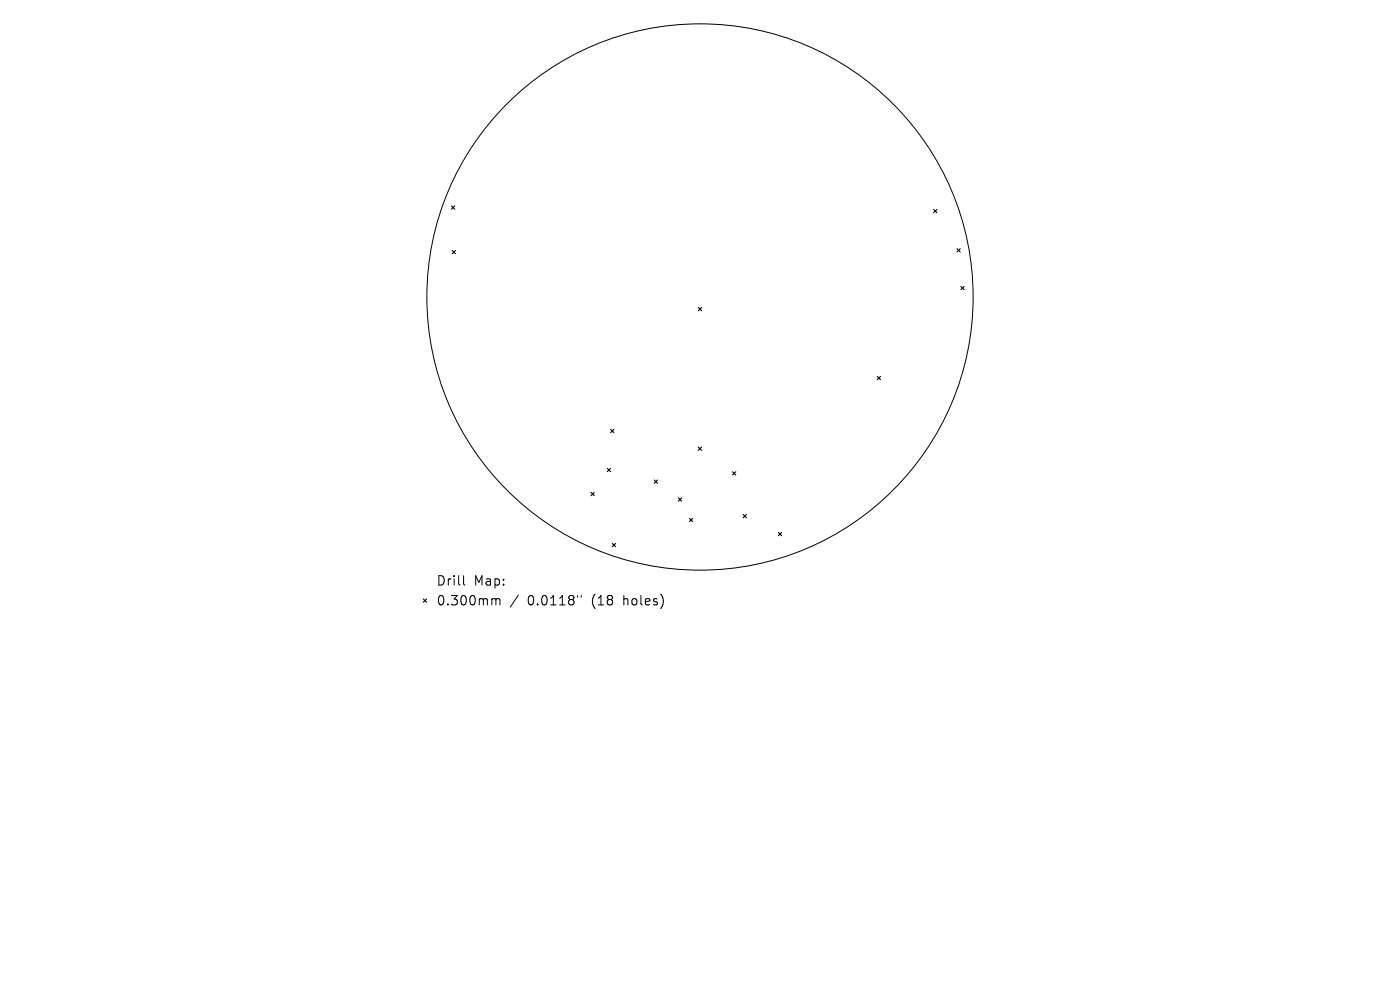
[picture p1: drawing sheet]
<svg xmlns="http://www.w3.org/2000/svg" width="297mm" height="210mm" viewBox="0 0 297 210" stroke-linecap="round" stroke-linejoin="round" font-family="sans-serif">
<defs><g id="words">
<g font-size="2.8">
<text x="92.5" y="124.5">Drill</text>
<text x="100.5" y="124.5">Map:</text>
<text x="92.5" y="128.7">0.300mm</text>
<text x="111.9" y="128.7">0.0118&quot;</text>
<text x="125.7" y="128.7">(18</text>
<text x="132.5" y="128.7">holes)</text>
</g>
</g></defs>
<g fill="none" stroke="#000" stroke-width=".21">
<path d="M98.3 122.1v1.7l.3 .3M104.6 127h.3l.3 .3M105.2 127.3l.3-.3 .5 .1 .1 1.2M105.2 127.3v1M110 126.2l-1.8 2.6M122.5 126.3v.4M123.3 126.3v.4"/>
<circle cx="148.5" cy="63" r="57.9"/>
</g>
<g fill="none" stroke="#000" stroke-width=".23">
<path d="M95.8 43.7l.7 .7M95.9 53.1l.7 .7M96.5 43.7l-.7 .7M96.6 53.1l-.7 .7M198.1 44.4l.7 .7M198.8 44.4l-.7 .7M203 52.8l.7 .7M203.7 52.8l-.7 .7M148.1 65.2l.7 .7M148.8 65.2l-.7 .7M186.1 79.9l.7 .6M186.8 79.9l-.7 .6"/>
<path d="M203.8 60.8l.7 .7M204.5 60.8l-.7 .7M128.8 99.4l.7 .6M129.5 99.4l-.7 .6M129.5 91.1l.7 .7M130.2 91.1l-.7 .7M148.1 94.8l.7 .7M148.8 94.8l-.7 .7M125.4 104.5l.7 .7M126.1 104.5l-.7 .7M129.9 115.3l.7 .7M130.6 115.3l-.7 .7"/>
<path d="M138.8 101.8l.7 .7M139.5 101.8l-.7 .7M143.9 105.6l.7 .7M144.6 105.6l-.7 .7M146.3 110l.7 .7M147 110l-.7 .7M155.4 100.1l.7 .7M156.1 100.1l-.7 .7M157.7 109.1l.7 .7M158.4 109.1l-.7 .7M165.1 113l.7 .6M165.8 113l-.7 .6"/>
<path d="M89.8 127.1l.7 .7M90.5 127.1l-.7 .7"/>
</g>
<use href="#words"/>
</svg>
